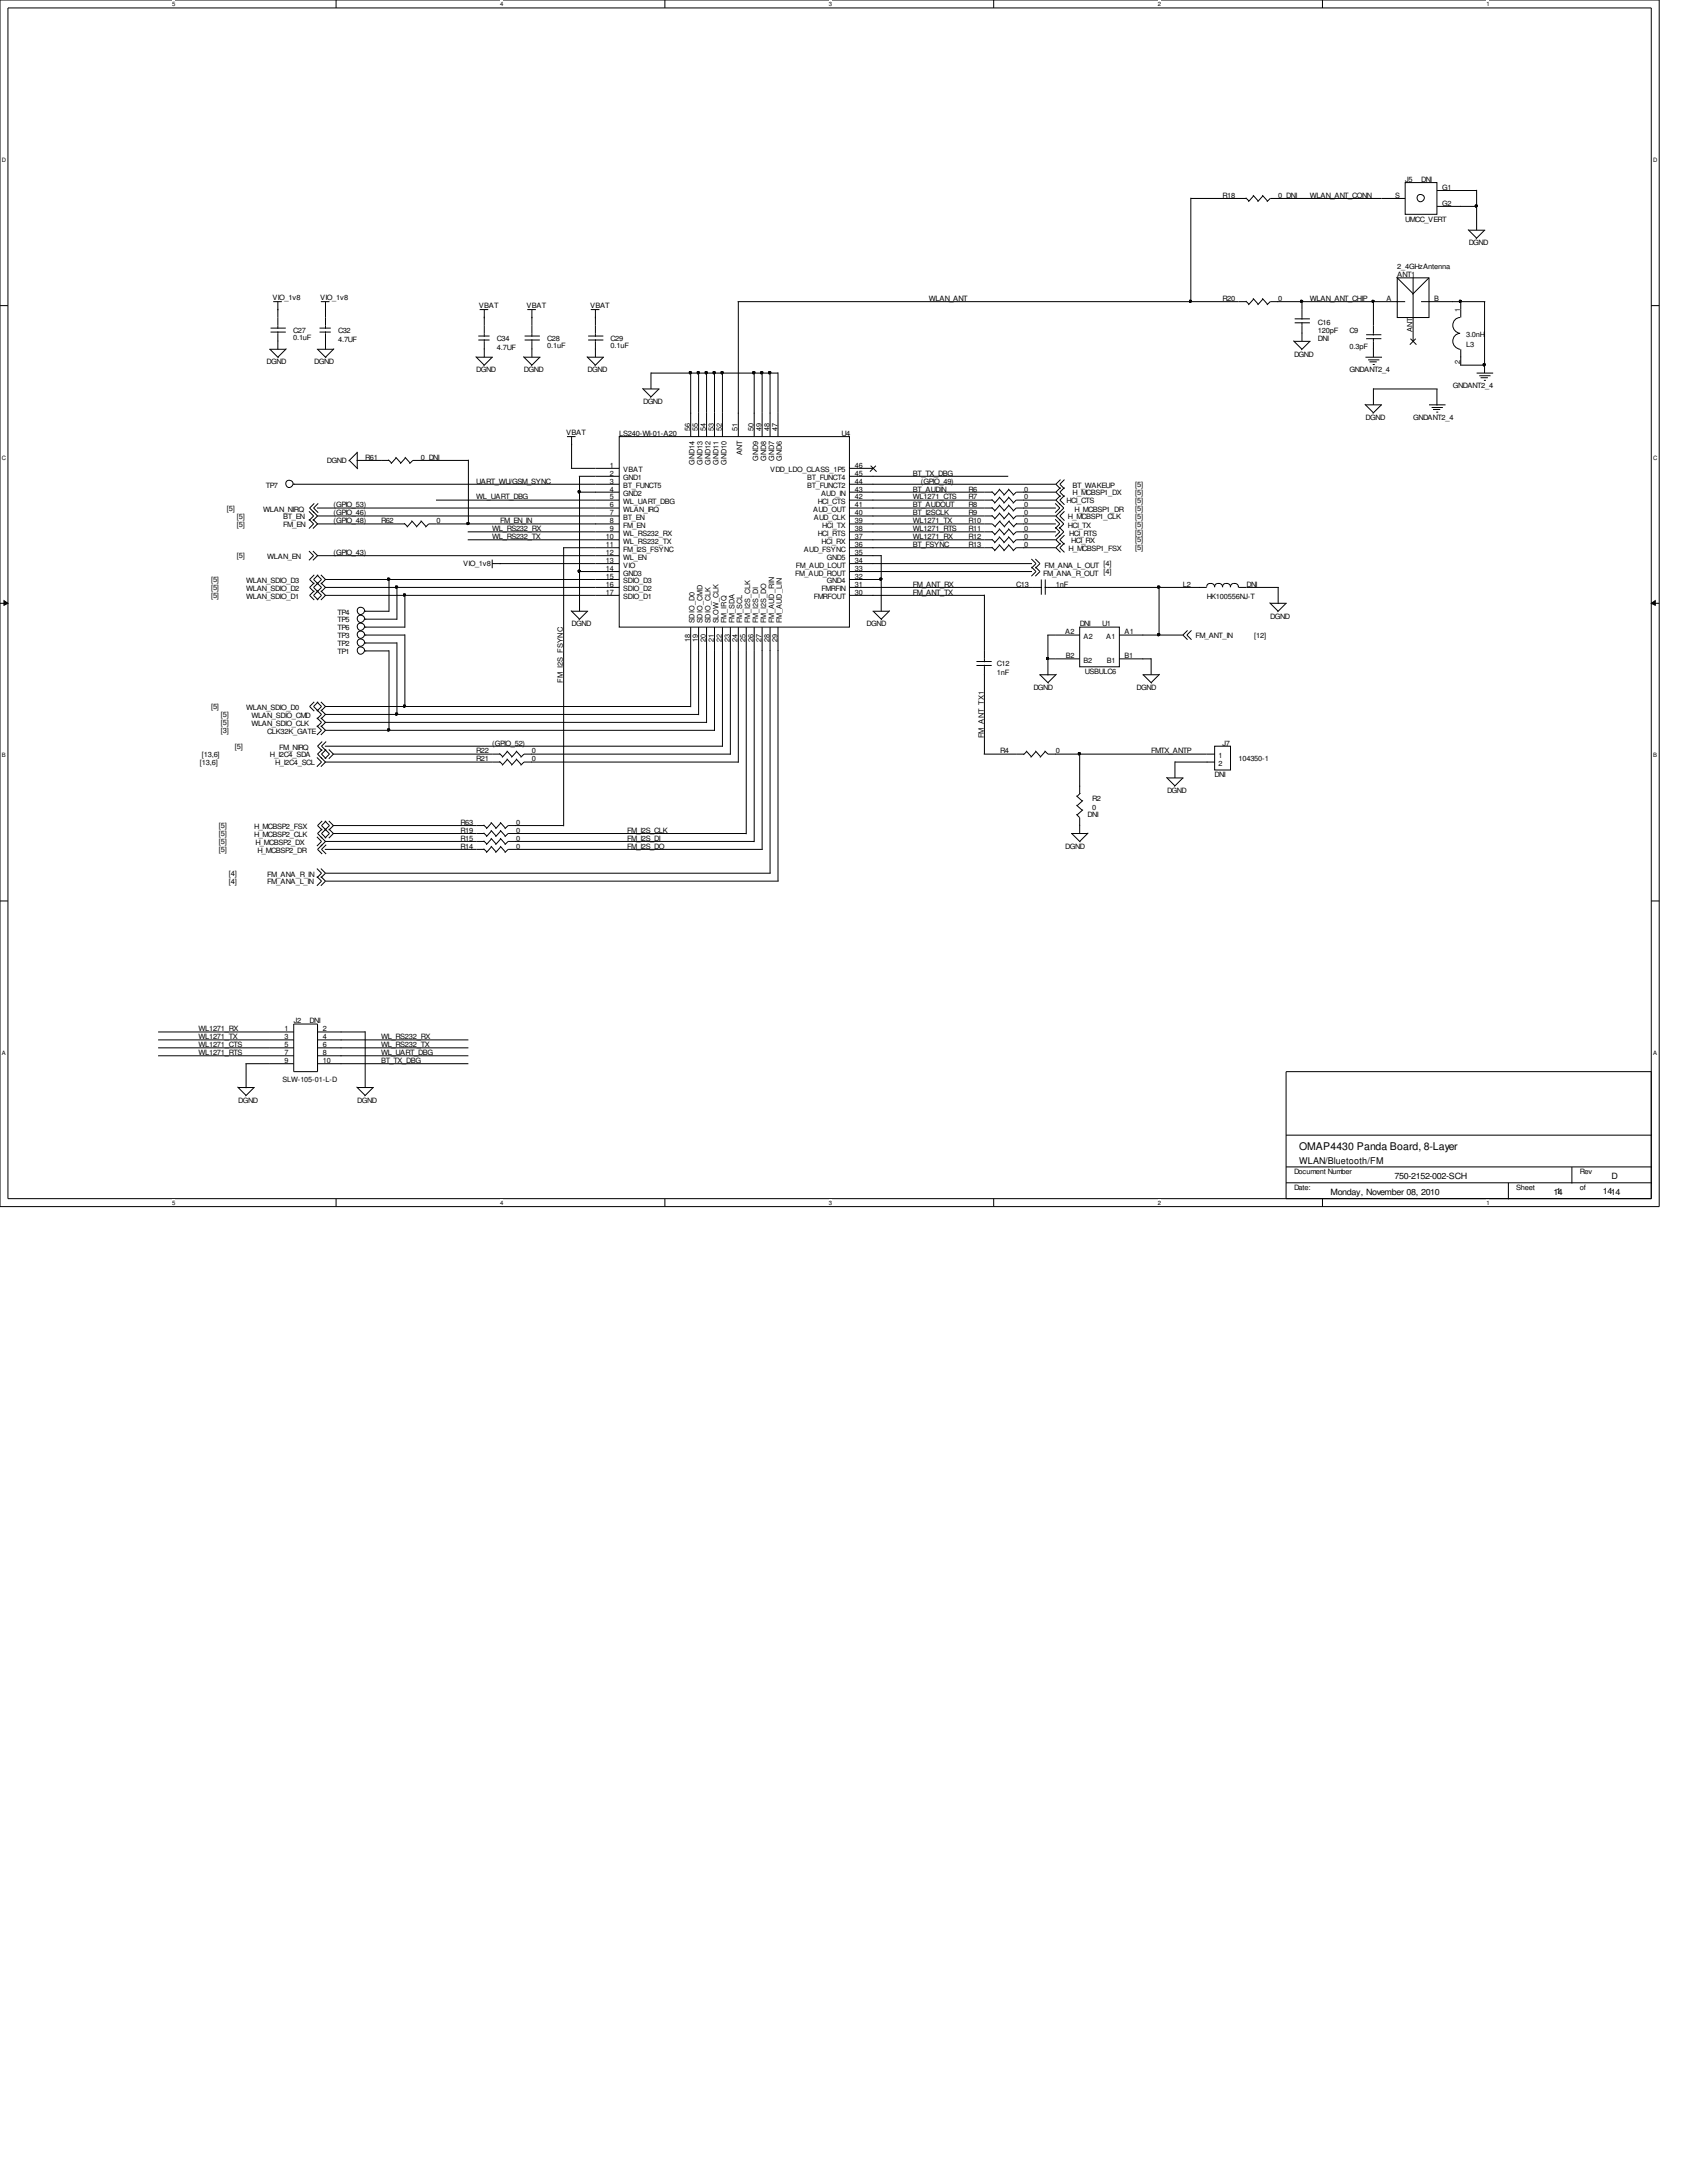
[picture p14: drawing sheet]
<svg xmlns="http://www.w3.org/2000/svg" width="216mm" height="279mm" viewBox="0 0 216 279" stroke-linecap="round" stroke-linejoin="round" font-family="sans-serif">
<defs><g id="words">
<text font-size="1.4" x="166.3" y="147.2">OMAP4430 Panda Board, 8-Layer</text>
<text font-size="1.2" x="166.3" y="149">WLAN/Bluetooth/FM</text>
<g font-size="1.1">
<text x="170.3" y="152.9">Monday, November 08, 2010</text>
<text x="178.5" y="150.9">750-2152-002-SCH</text>
<text x="198.8" y="152.9">14</text>
<text x="199.1" y="152.8">1</text>
<text x="205.1" y="152.8">1414</text>
<text x="206.2" y="150.9">D</text>
</g>
<g font-size=".9">
<text x="179.8" y="23.3">J5</text>
<text x="181.9" y="23.3">DNI</text>
<text x="156.5" y="25.3">R18</text>
<text x="163.6" y="25.3">0 DNI</text>
<text x="167.6" y="25.3">WLAN_ANT_CONN</text>
<text x="178.6" y="25.3">S</text>
<text x="179.8" y="28.4">UMCC_VERT</text>
<text x="184.6" y="24.3">G1</text>
<text x="184.6" y="26.3">G2</text>
<text x="178.8" y="35.5">ANT1</text>
<text x="178.8" y="34.5">2_4GHzAntenna</text>
<text x="188" y="31.4">DGND</text>
<text x="34.9" y="38.4">VIO_1v8</text>
<text x="41" y="38.4">VIO_1v8</text>
<text x="61.3" y="39.4">VBAT</text>
<text x="67.4" y="39.4">VBAT</text>
<text x="75.5" y="39.4">VBAT</text>
<text x="118.9" y="38.5">WLAN_ANT</text>
<text x="156.5" y="38.5">R20</text>
<text x="163.6" y="38.5">0</text>
<text x="167.6" y="38.5">WLAN_ANT_CHIP</text>
<text x="168.7" y="41.6">C16</text>
<text x="177.5" y="38.5">A</text>
<text x="183.6" y="38.5">B</text>
<text x="186.9" y="40" transform="rotate(-90 186.9 40)">1</text>
<text x="34.1" y="46.7">DGND</text>
<text x="37.5" y="42.6">C27</text>
<text x="37.5" y="43.5">0.1uF</text>
<text x="40.2" y="46.7">DGND</text>
<text x="43.3" y="42.6">C32</text>
<text x="43.3" y="43.8">4.7UF</text>
<text x="61" y="47.7">DGND</text>
<text x="63.6" y="43.6">C34</text>
<text x="63.6" y="44.8">4.7UF</text>
<text x="67.1" y="47.7">DGND</text>
<text x="70" y="43.6">C28</text>
<text x="70" y="44.5">0.1uF</text>
<text x="75.2" y="47.7">DGND</text>
<text x="78.1" y="43.6">C29</text>
<text x="78.1" y="44.5">0.1uF</text>
<text x="165.6" y="45.6">DGND</text>
<text x="168.7" y="43.6">DNI</text>
<text x="168.7" y="42.6">120pF</text>
<text x="172.7" y="47.7">GNDANT2_4</text>
<text x="172.7" y="42.6">C9</text>
<text x="172.7" y="44.6">0.3pF</text>
<text x="180.8" y="42.5" transform="rotate(-90 180.8 42.5)">ANT</text>
<text x="186.9" y="46.6" transform="rotate(-90 186.9 46.6)">2</text>
<text x="187.6" y="44.4">L3</text>
<text x="187.6" y="43.2">3.0nH</text>
<text x="82.3" y="51.7">DGND</text>
<text x="174.8" y="53.8">DGND</text>
<text x="180.8" y="53.8">GNDANT2_4</text>
<text x="185.9" y="49.7">GNDANT2_4</text>
<text x="41.8" y="59.3">DGND</text>
<text x="46.7" y="58.8">R61</text>
<text x="53.8" y="58.8">0 DNI</text>
<text x="72.5" y="55.6">VBAT</text>
<text x="78.1" y="59.9">1</text>
<text x="79.2" y="55.8">LS240-WI-01-A20</text>
<text x="88.3" y="55.2" transform="rotate(-90 88.3 55.2)">56</text>
<text x="88.9" y="59.5" transform="rotate(-90 88.9 59.5)">GND14</text>
<text x="89.3" y="55.2" transform="rotate(-90 89.3 55.2)">55</text>
<text x="89.9" y="59.5" transform="rotate(-90 89.9 59.5)">GND13</text>
<text x="90.3" y="55.2" transform="rotate(-90 90.3 55.2)">54</text>
<text x="90.9" y="59.5" transform="rotate(-90 90.9 59.5)">GND12</text>
<text x="91.4" y="55.2" transform="rotate(-90 91.4 55.2)">53</text>
<text x="91.9" y="59.5" transform="rotate(-90 91.9 59.5)">GND11</text>
<text x="92.4" y="55.2" transform="rotate(-90 92.4 55.2)">52</text>
<text x="93" y="59.5" transform="rotate(-90 93 59.5)">GND10</text>
<text x="94.4" y="55.2" transform="rotate(-90 94.4 55.2)">51</text>
<text x="95" y="58.3" transform="rotate(-90 95 58.3)">ANT</text>
<text x="96.4" y="55.2" transform="rotate(-90 96.4 55.2)">50</text>
<text x="97" y="59" transform="rotate(-90 97 59)">GND9</text>
<text x="97.5" y="55.2" transform="rotate(-90 97.5 55.2)">49</text>
<text x="98" y="59" transform="rotate(-90 98 59)">GND8</text>
<text x="98.5" y="55.2" transform="rotate(-90 98.5 55.2)">48</text>
<text x="99.1" y="59" transform="rotate(-90 99.1 59)">GND7</text>
<text x="99.5" y="55.2" transform="rotate(-90 99.5 55.2)">47</text>
<text x="100.1" y="59" transform="rotate(-90 100.1 59)">GND6</text>
<text x="107.7" y="55.8">U4</text>
<text x="109.4" y="59.9">46</text>
<text x="29" y="65.4">[5]</text>
<text x="33.7" y="65.5">WLAN_NIRQ</text>
<text x="34" y="62.4">TP7</text>
<text x="42.7" y="66">(GPIO_46)</text>
<text x="42.7" y="64.9">(GPIO_53)</text>
<text x="61" y="63.9">WL_UART_DBG</text>
<text x="61" y="61.9">UART_WU/GSM_SYNC</text>
<text x="78.1" y="60.9">2</text>
<text x="78.1" y="61.9">3</text>
<text x="78.1" y="62.9">4</text>
<text x="78.1" y="63.9">5</text>
<text x="78.1" y="64.9">6</text>
<text x="78.1" y="66">7</text>
<text x="79.8" y="60.5">VBAT</text>
<text x="79.8" y="61.5">GND1</text>
<text x="79.8" y="62.5">BT_FUNCT5</text>
<text x="79.8" y="63.5">GND2</text>
<text x="79.8" y="64.5">WL_UART_DBG</text>
<text x="79.8" y="65.5">WLAN_IRQ</text>
<text x="98.6" y="60.5">VDD_LDO_CLASS_1P5</text>
<text x="103.3" y="62.5">BT_FUNCT2</text>
<text x="103.3" y="61.5">BT_FUNCT4</text>
<text x="104.1" y="65.5">AUD_OUT</text>
<text x="104.6" y="64.5">HCI_CTS</text>
<text x="105.1" y="63.5">AUD_IN</text>
<text x="109.4" y="66">40</text>
<text x="109.4" y="64.9">41</text>
<text x="109.4" y="63.9">42</text>
<text x="109.4" y="62.9">43</text>
<text x="109.4" y="61.9">44</text>
<text x="109.4" y="60.9">45</text>
<text x="116.8" y="63.9">WL1271_CTS</text>
<text x="116.8" y="62.9">BT_AUDIN</text>
<text x="116.8" y="64.9">BT_AUDOUT</text>
<text x="116.8" y="66">BT_I2SCLK</text>
<text x="116.8" y="60.9">BT_TX_DBG</text>
<text x="117.9" y="61.9">(GPIO_49)</text>
<text x="124" y="63.9">R7</text>
<text x="124" y="62.9">R6</text>
<text x="124" y="66">R9</text>
<text x="124" y="64.9">R8</text>
<text x="131.1" y="63.9">0</text>
<text x="131.1" y="62.9">0</text>
<text x="131.1" y="66">0</text>
<text x="131.1" y="64.9">0</text>
<text x="136.5" y="64.4">HCI_CTS</text>
<text x="137.2" y="63.4">H_MCBSP1_DX</text>
<text x="137.2" y="62.4">BT_WAKEUP</text>
<text x="137.5" y="65.5">H_MCBSP1_DR</text>
<text x="145.3" y="64.3">[5]</text>
<text x="145.3" y="63.3">[5]</text>
<text x="145.3" y="65.4">[5]</text>
<text x="145.3" y="62.3">[5]</text>
<text x="30.3" y="66.4">[5]</text>
<text x="30.3" y="67.4">[5]</text>
<text x="30.3" y="71.5">[5]</text>
<text x="34.2" y="71.5">WLAN_EN</text>
<text x="36.2" y="66.5">BT_EN</text>
<text x="36.2" y="67.5">FM_EN</text>
<text x="42.7" y="71">(GPIO_43)</text>
<text x="42.7" y="67">(GPIO_48)</text>
<text x="48.8" y="67">R62</text>
<text x="55.9" y="67">0</text>
<text x="63" y="68">WL_RS232_RX</text>
<text x="63" y="69">WL_RS232_TX</text>
<text x="64" y="67">FM_EN_IN</text>
<text x="77.6" y="69">10</text>
<text x="77.6" y="70">11</text>
<text x="77.6" y="71">12</text>
<text x="78.1" y="67">8</text>
<text x="78.1" y="68">9</text>
<text x="79.8" y="66.5">BT_EN</text>
<text x="79.8" y="67.6">FM_EN</text>
<text x="79.8" y="68.6">WL_RS232_RX</text>
<text x="79.8" y="69.6">WL_RS232_TX</text>
<text x="79.8" y="70.6">FM_I2S_FSYNC</text>
<text x="79.8" y="71.6">WL_EN</text>
<text x="102.9" y="70.6">AUD_FSYNC</text>
<text x="104.1" y="66.5">AUD_CLK</text>
<text x="104.6" y="68.6">HCI_RTS</text>
<text x="105.2" y="69.6">HCI_RX</text>
<text x="105.2" y="67.6">HCI_TX</text>
<text x="105.8" y="71.6">GND5</text>
<text x="109.4" y="71">35</text>
<text x="109.4" y="70">36</text>
<text x="109.4" y="69">37</text>
<text x="109.4" y="68">38</text>
<text x="109.4" y="67">39</text>
<text x="116.8" y="68">WL1271_RTS</text>
<text x="116.8" y="69">WL1271_RX</text>
<text x="116.8" y="67">WL1271_TX</text>
<text x="116.8" y="70">BT_FSYNC</text>
<text x="124" y="70">R13</text>
<text x="124" y="68">R11</text>
<text x="124" y="69">R12</text>
<text x="124" y="67">R10</text>
<text x="131.1" y="70">0</text>
<text x="131.1" y="68">0</text>
<text x="131.1" y="69">0</text>
<text x="131.1" y="67">0</text>
<text x="136.7" y="66.5">H_MCBSP1_CLK</text>
<text x="136.7" y="67.6">HCI_TX</text>
<text x="136.7" y="70.5">H_MCBSP1_FSX</text>
<text x="136.8" y="68.6">HCI_RTS</text>
<text x="137.1" y="69.5">HCI_RX</text>
<text x="145.3" y="68.4">[5]</text>
<text x="145.3" y="69.4">[5]</text>
<text x="145.3" y="70.4">[5]</text>
<text x="145.3" y="66.4">[5]</text>
<text x="145.3" y="67.4">[5]</text>
<text x="27" y="74.5">[5]</text>
<text x="27" y="75.5">[5]</text>
<text x="27" y="76.5">[5]</text>
<text x="31.5" y="74.6">WLAN_SDIO_D3</text>
<text x="31.5" y="75.6">WLAN_SDIO_D2</text>
<text x="31.5" y="76.6">WLAN_SDIO_D1</text>
<text x="59.3" y="72.5">VIO_1v8</text>
<text x="77.6" y="72.1">13</text>
<text x="77.6" y="73.1">14</text>
<text x="77.6" y="74.1">15</text>
<text x="77.6" y="75.1">16</text>
<text x="77.6" y="76.1">17</text>
<text x="79.8" y="72.6">VIO</text>
<text x="79.8" y="73.7">GND3</text>
<text x="79.8" y="74.7">SDIO_D3</text>
<text x="79.8" y="75.7">SDIO_D2</text>
<text x="79.8" y="76.7">SDIO_D1</text>
<text x="101.8" y="73.7">FM_AUD_ROUT</text>
<text x="101.9" y="72.6">FM_AUD_LOUT</text>
<text x="104.1" y="76.7">FMRFOUT</text>
<text x="105.2" y="75.7">FMRFIN</text>
<text x="105.8" y="74.7">GND4</text>
<text x="109.4" y="76.1">30</text>
<text x="109.4" y="75.1">31</text>
<text x="109.4" y="74.1">32</text>
<text x="109.4" y="73.1">33</text>
<text x="109.4" y="72.1">34</text>
<text x="116.8" y="75.1">FM_ANT_RX</text>
<text x="116.8" y="76.1">FM_ANT_TX</text>
<text x="130" y="75.1">C13</text>
<text x="133.5" y="73.7">FM_ANA_R_OUT [4]</text>
<text x="133.7" y="72.6">FM_ANA_L_OUT [4]</text>
<text x="135.1" y="75.1">1nF</text>
<text x="151.4" y="75.1">L2</text>
<text x="154.4" y="76.7">HK100556NJ-T</text>
<text x="159.5" y="75.1">DNI</text>
<text x="43.2" y="81.7">TP3</text>
<text x="43.2" y="82.7">TP2</text>
<text x="43.2" y="83.7">TP1</text>
<text x="43.2" y="78.7">TP4</text>
<text x="43.2" y="80.7">TP6</text>
<text x="43.2" y="79.7">TP5</text>
<text x="73.2" y="80.2">DGND</text>
<text x="88.3" y="82.1" transform="rotate(-90 88.3 82.1)">18</text>
<text x="88.9" y="79.8" transform="rotate(-90 88.9 79.8)">SDIO_D0</text>
<text x="89.3" y="82.1" transform="rotate(-90 89.3 82.1)">19</text>
<text x="89.9" y="79.8" transform="rotate(-90 89.9 79.8)">SDIO_CMD</text>
<text x="90.3" y="82.1" transform="rotate(-90 90.3 82.1)">20</text>
<text x="90.9" y="79.8" transform="rotate(-90 90.9 79.8)">SDIO_CLK</text>
<text x="91.4" y="82.1" transform="rotate(-90 91.4 82.1)">21</text>
<text x="91.9" y="79.8" transform="rotate(-90 91.9 79.8)">SLOW_CLK</text>
<text x="92.4" y="82.1" transform="rotate(-90 92.4 82.1)">22</text>
<text x="93" y="79.8" transform="rotate(-90 93 79.8)">FM_IRQ</text>
<text x="93.4" y="82.1" transform="rotate(-90 93.4 82.1)">23</text>
<text x="94" y="79.8" transform="rotate(-90 94 79.8)">FM_SDA</text>
<text x="94.4" y="82.1" transform="rotate(-90 94.4 82.1)">24</text>
<text x="95" y="79.8" transform="rotate(-90 95 79.8)">FM_SCL</text>
<text x="95.4" y="82.1" transform="rotate(-90 95.4 82.1)">25</text>
<text x="96" y="79.8" transform="rotate(-90 96 79.8)">FM_I2S_CLK</text>
<text x="96.4" y="82.1" transform="rotate(-90 96.4 82.1)">26</text>
<text x="97" y="79.8" transform="rotate(-90 97 79.8)">FM_I2S_DI</text>
<text x="97.5" y="82.1" transform="rotate(-90 97.5 82.1)">27</text>
<text x="98" y="79.8" transform="rotate(-90 98 79.8)">FM_I2S_DO</text>
<text x="98.5" y="82.1" transform="rotate(-90 98.5 82.1)">28</text>
<text x="99.1" y="79.8" transform="rotate(-90 99.1 79.8)">FM_AUD_RIN</text>
<text x="99.5" y="82.1" transform="rotate(-90 99.5 82.1)">29</text>
<text x="100.1" y="79.8" transform="rotate(-90 100.1 79.8)">FM_AUD_LIN</text>
<text x="110.9" y="80.2">DGND</text>
<text x="136.3" y="81.2">A2</text>
<text x="138.2" y="80.2">DNI</text>
<text x="138.7" y="81.8">A2</text>
<text x="141.1" y="80.2">U1</text>
<text x="141.6" y="81.8">A1</text>
<text x="143.9" y="81.2">A1</text>
<text x="153" y="81.7">FM_ANT_IN</text>
<text x="160.5" y="81.6">[12]</text>
<text x="162.6" y="79.2">DGND</text>
<text x="72.1" y="87.4" transform="rotate(-90 72.1 87.4)">FM_I2S_FSYNC</text>
<text x="127.6" y="85.3">C12</text>
<text x="127.6" y="86.4">1nF</text>
<text x="132.2" y="88.3">DGND</text>
<text x="136.4" y="84.2">B2</text>
<text x="138.7" y="84.8">B2</text>
<text x="138.9" y="86.3">USBULC6</text>
<text x="141.6" y="84.8">B1</text>
<text x="143.9" y="84.2">B1</text>
<text x="145.5" y="88.3">DGND</text>
<text x="27" y="90.8">[5]</text>
<text x="28.3" y="91.8">[5]</text>
<text x="28.3" y="92.8">[5]</text>
<text x="28.3" y="93.8">[3]</text>
<text x="30.1" y="95.8">[5]</text>
<text x="31.5" y="90.8">WLAN_SDIO_D0</text>
<text x="32.2" y="91.9">WLAN_SDIO_CMD</text>
<text x="32.2" y="92.9">WLAN_SDIO_CLK</text>
<text x="34.2" y="93.9">CLK32K_GATE</text>
<text x="63" y="95.4">(GPIO_52)</text>
<text x="125.9" y="94.5" transform="rotate(-90 125.9 94.5)">FM_ANT_TX1</text>
<text x="156.5" y="95.4">J7</text>
<text x="25.6" y="97.9">[13,6]</text>
<text x="25.8" y="96.9">[13,6]</text>
<text x="34.5" y="96.9">H_I2C4_SDA</text>
<text x="35.2" y="98">H_I2C4_SCL</text>
<text x="35.7" y="96">FM_NIRQ</text>
<text x="61" y="97.5">R21</text>
<text x="61" y="96.4">R22</text>
<text x="68.1" y="97.5">0</text>
<text x="68.1" y="96.4">0</text>
<text x="128" y="96.4">R4</text>
<text x="135.1" y="96.4">0</text>
<text x="147.3" y="96.4">FMTX_ANTP</text>
<text x="149.4" y="101.5">DGND</text>
<text x="155.4" y="99.5">DNI</text>
<text x="156" y="97">1</text>
<text x="156" y="98">2</text>
<text x="158.5" y="97.5">104350-1</text>
<text x="28" y="106">[5]</text>
<text x="28" y="107">[5]</text>
<text x="32.5" y="106.1">H_MCBSP2_FSX</text>
<text x="32.5" y="107.1">H_MCBSP2_CLK</text>
<text x="58.9" y="106.6">R19</text>
<text x="58.9" y="107.6">R15</text>
<text x="58.9" y="105.6">R63</text>
<text x="66" y="106.6">0</text>
<text x="66" y="107.6">0</text>
<text x="66" y="105.6">0</text>
<text x="80.3" y="106.6">FM_I2S_CLK</text>
<text x="80.3" y="107.6">FM_I2S_DI</text>
<text x="139.2" y="104.6">DNI</text>
<text x="139.8" y="102.5">R2</text>
<text x="139.8" y="103.7">0</text>
<text x="28" y="108">[5]</text>
<text x="28" y="109.1">[5]</text>
<text x="29.3" y="112.1">[4]</text>
<text x="29.3" y="113.1">[4]</text>
<text x="32.7" y="108.1">H_MCBSP2_DX</text>
<text x="32.9" y="109.1">H_MCBSP2_DR</text>
<text x="34.2" y="112.2">FM_ANA_R_IN</text>
<text x="34.2" y="113.2">FM_ANA_L_IN</text>
<text x="58.9" y="108.6">R14</text>
<text x="66" y="108.6">0</text>
<text x="80.3" y="108.6">FM_I2S_DO</text>
<text x="136.3" y="108.6">DGND</text>
<text x="25.4" y="132">WL1271_RX</text>
<text x="36.4" y="132">1</text>
<text x="37.6" y="131">J2</text>
<text x="39.6" y="131">DNI</text>
<text x="41.3" y="132">2</text>
<text x="25.4" y="134">WL1271_CTS</text>
<text x="25.4" y="135">WL1271_RTS</text>
<text x="25.4" y="133">WL1271_TX</text>
<text x="36.4" y="133">3</text>
<text x="36.4" y="134">5</text>
<text x="36.4" y="135">7</text>
<text x="36.4" y="136.1">9</text>
<text x="41.3" y="133">4</text>
<text x="41.3" y="134">6</text>
<text x="41.3" y="135">8</text>
<text x="41.3" y="136.1">10</text>
<text x="48.8" y="136.1">BT_TX_DBG</text>
<text x="48.8" y="133">WL_RS232_RX</text>
<text x="48.8" y="134">WL_RS232_TX</text>
<text x="48.8" y="135">WL_UART_DBG</text>
<text x="30.5" y="141.1">DGND</text>
<text x="36.2" y="138.5">SLW-105-01-L-D</text>
<text x="45.7" y="141.1">DGND</text>
<text x="165.6" y="152.3">Date:</text>
<text x="165.6" y="150.3">Document Number</text>
<text x="194.1" y="152.3">Sheet</text>
<text x="202.2" y="150.3">Rev</text>
<text x="202.2" y="152.3">of</text>
</g>
<g font-size=".8">
<text x="22" y=".8">5</text>
<text x="64" y=".8">4</text>
<text x="106.1" y=".8">3</text>
<text x="148.2" y=".8">2</text>
<text x="190.2" y=".8">1</text>
<text x=".3" y="20.7">D</text>
<text x="211.6" y="20.7">D</text>
<text x=".3" y="58.8">C</text>
<text x="211.6" y="58.8">C</text>
<text x=".3" y="96.9">B</text>
<text x="211.6" y="96.9">B</text>
<text x=".3" y="135">A</text>
<text x="211.6" y="135">A</text>
<text x="22" y="154.2">5</text>
<text x="64" y="154.2">4</text>
<text x="106.1" y="154.2">3</text>
<text x="148.2" y="154.2">2</text>
<text x="190.2" y="154.2">1</text>
</g>
</g></defs>
<path d="M0 0h212.3v154.4h-212.3zM1 1h210.3v152.4h-210.3z" fill="none" stroke="#000" stroke-width=".13"/>
<g fill="#fff">
<path d="M22 .1h.4v.8h-.4z"/>
<path d="M22 153.5h.4v.8h-.4z"/>
</g>
<path d="M43 0v1M43 153.4v1" fill="none" stroke="#000" stroke-width=".13"/>
<g fill="#fff">
<path d="M64 .1h.3v.8h-.3z"/>
<path d="M64 153.5h.3v.8h-.3z"/>
</g>
<path d="M85.1 0v1M85.1 153.4v1" fill="none" stroke="#000" stroke-width=".13"/>
<g fill="#fff">
<path d="M106.1 .1h.3v.8h-.3z"/>
<path d="M106.1 153.5h.3v.8h-.3z"/>
</g>
<path d="M127.2 0v1M127.2 153.4v1" fill="none" stroke="#000" stroke-width=".13"/>
<g fill="#fff">
<path d="M148.2 .1h.3v.8h-.3z"/>
<path d="M148.2 153.5h.3v.8h-.3z"/>
</g>
<path d="M169.2 0v1M169.2 153.4v1" fill="none" stroke="#000" stroke-width=".13"/>
<g fill="#fff">
<path d="M190.2 .1h.4v.8h-.4z"/>
<path d="M190.2 153.5h.4v.8h-.4z"/>
<path d="M.3 20.1h.5v.8h-.5z"/>
<path d="M211.6 20.1h.5v.8h-.5z"/>
<path d="M.3 58.2h.5v.8h-.5z"/>
<path d="M211.6 58.2h.5v.8h-.5z"/>
</g>
<path d="M0 39.1h1M211.3 39.1h1" fill="none" stroke="#000" stroke-width=".13"/>
<g fill="#fff">
<path d="M.3 96.3h.4v.8h-.4z"/>
<path d="M211.6 96.3h.4v.8h-.4z"/>
</g>
<path d="M0 77.2h1M.5 76.9l.5 .3-.5 .3zM211.3 77.2l.5-.3v.6zM211.3 77.2h1" fill="none" stroke="#000" stroke-width=".13"/>
<path d="M.5 76.9l.5 .3-.5 .3zM211.3 77.2l.5-.3v.6z" fill="#000"/>
<g fill="#fff">
<path d="M.3 134.4h.4v.8h-.4z"/>
<path d="M211.6 134.4h.4v.8h-.4z"/>
</g>
<g fill="none" stroke="#000" stroke-width=".13">
<path d="M35 38.6h1.1M35.6 38.6v3.5M41.1 38.6h1.1M41.7 38.6v3.5M61.4 39.6h1.1M62 39.6v3.5M67.5 39.6h1.1M68.1 39.6v3.5M75.6 39.6h1.1M76.2 39.6v3.5M94.4 38.6h65.1M94.5 38.6v17.3"/>
<path d="M152.2 38.4h.2v.2h-.2zM152.4 25.4h7.1M152.4 25.3v13.3M159.4 25.3l.5 .4M159.4 38.5l.5 .4M160.4 25l.6 .7M160.4 38.2l.6 .7M160.4 25.1l-.6 .7M160.4 38.3l-.6 .7M161.5 25l.7 .7M161.5 38.2l.7 .7M161.6 25.1l-.6 .7"/>
<path d="M161.6 38.3l-.6 .7M166.5 38.4h.2v.2h-.2zM166.6 38.5v2.4M175.6 38.4h.2v.2h-.2zM175.8 38.5v4.4M178.7 35.5l2.1 2.1M178.8 35.6h4.1v5h-4.1zM179.8 23.4h4.1v4h-4.1zM179.8 38.6h-17.2l-.5 .4M179.8 25.4h-17.2l-.5 .4M180.8 35.5v8.2M181.9 38.6h8.2"/>
<path d="M182.9 35.6l-2.1 2.1M183.9 24.4h5.1M183.9 26.4h5.1M186.8 38.4h.2v.2h-.2zM186.9 38.5v2.1M187.9 29.4l1.1 1.1M188 29.5h2.1M188.8 26.3h.2v.1h-.2zM189 24.3v5.2M190 29.5l-1.1 1.1M190 38.6v9.2M34.5 44.7h2.1"/>
<path d="M34.5 44.7l1.1 1.1M34.6 42h2M34.6 42.5h2M35.6 42.4v2.3M36.7 44.6l-1.1 1.1M40.6 44.7h2.1M40.6 44.7l1.1 1.1M40.9 42h1.4M40.9 42.5h1.4M41.7 42.4v2.3M42.8 44.6l-1.1 1.1M44.7 58.9l1.1 1.1"/>
<path d="M45.6 58.9h4.2M45.7 57.8v2.1M45.7 57.9l-1.1 1.1M49.7 58.8l.4 .5M50.6 58.5l.7 .8M50.7 58.6l-.7 .8M51.8 58.5l.7 .8M51.9 58.6l-.7 .8M59.9 58.9h-7.1l-.4 .5M59.9 58.8v8.3M60.9 45.6l1.1 1.1M61 45.7h2.1"/>
<path d="M61.2 43h1.5M61.2 43.5h1.5M62 43.4v2.3M63 45.7l-1.1 1.1M67 45.6l1.1 1.1M67.1 45.7h2.1M67.1 43h2M67.1 43.5h2M68.1 43.4v2.3M69.1 45.7l-1.1 1.1M72.6 55.9h1.1M73.1 59.9h6.1"/>
<path d="M73.2 55.9v4M75.1 45.6l1.1 1.1M75.2 45.7h2.1M75.3 43h1.9M75.3 43.5h1.9M76.2 43.4v2.3M77.2 45.7l-1.1 1.1M79.2 55.9h29.5v24.4h-29.5zM82.2 49.7l1.1 1.1M82.3 49.8h2.1M83.3 47.8h16.3M83.3 47.7v2.1"/>
<path d="M84.3 49.8l-1.1 1.1M88.2 47.6h.2v.2h-.2zM88.4 47.8v8.1M89.2 47.6h.2v.2h-.2zM89.4 47.7v8.2M90.3 47.6h.2v.2h-.2zM90.4 47.7v8.2M91.3 47.6h.2v.2h-.2zM91.4 47.7v8.2M92.3 47.6h.2v.2h-.2zM92.5 47.7v8.2M96.4 47.6h.2v.2h-.2z"/>
<path d="M96.5 47.8v8.1M97.4 47.6h.2v.2h-.2zM97.5 47.7v8.2M98.4 47.6h.2v.2h-.2zM98.6 47.8v8.1M99.6 47.7v8.2M108.7 59.9h3.1M111.4 59.6l.8 .8M112.1 59.6l-.8 .8M165.5 43.6l1.1 1.1M165.6 43.7h2.1M165.7 41.3h1.9"/>
<path d="M165.7 40.8h1.9M166.6 41.2v2.5M167.6 43.7l-1.1 1.1M174.7 51.7l1.1 1.1M174.8 45.7h2.1M174.8 51.8h2.1M174.8 43.3h2M174.8 42.8h2M175.1 46.1h1.4M175.3 46.3h.9M175.7 46.7h.2M175.8 49.8h8.2"/>
<path d="M175.8 43.3v2.4M175.8 49.7v2.1M176.8 51.8l-1.1 1.1M180.5 43.3l.8 .8M181.2 43.3l-.8 .8M182.9 51.8h2.1M183.2 52.2h1.5M183.4 52.4h.9M183.8 52.7h.3M183.9 49.8v2.1M186.9 40.6a1.02 1.02 0 0 0-1 1.1 1.02 1.02 0 0 0 1 1 1.02 1.02 0 0 0-1 1 1.02 1.02 0 0 0 1 1M186.9 46.7h3.1"/>
<path d="M186.9 44.7v2M189 47.8h2.1M189.3 48.1h1.5M189.5 48.3h.9M189.8 46.6h.2v.2h-.2zM189.9 48.7h.3M37.5 62h41.7M37.6 62h.1M39.5 65.4l.6 .6-.6 .6M39.5 70.5l.6 .6-.6 .6M39.5 66.5l.6 .6-.6 .5M40 70.5l.6 .6-.6 .6"/>
<path d="M40 66.5l.6 .6-.6 .5M40.2 73.6l-.6 .6 .6 .6M40.2 75.6l-.6 .6 .6 .6M40.2 74.6l-.6 .6 .6 .6M40.2 64.4l-.6 .6 1 1-.6 .6M40.6 73.6l.5 .6-1 1 1 1-.5 .6M40.6 67.1h11.2M40.6 66h38.6M40.6 65h38.6M40.6 71.1h38.6M40.7 73.6l-.6 .6 1 1-1 1 .6 .6M40.7 64.4l-.6 .6 .6 .6"/>
<path d="M41.1 75.6l.6 .6-.6 .6M41.1 73.6l.6 .6-.6 .6M41.1 74.6l.6 .6-.6 .6M41.6 75.2h37.6M41.6 74.2h37.6M41.6 76.2h37.6M46.7 78.2h3.1M46.7 79.2h4.1M46.7 78.2h.1M46.7 79.2h.1M49.6 74h.2v.2h-.2zM49.8 74.2v4.1"/>
<path d="M50.6 75h.2v.2h-.2zM50.8 75.2v4.1M51.7 76h.1v.2h-.1zM51.7 67l.5 .4M51.8 76.2v4.1M52.7 66.6l.6 .8M52.7 66.7l-.6 .8M53.8 66.6l.7 .8M53.9 66.7l-.6 .8M55.8 64h23.4M59.8 66.9h.2v.2h-.2zM59.9 68.1h19.3"/>
<path d="M59.9 69.1h19.3M63 72.1h16.2M63 71.6v1.1M72.1 70.1h7.1M72.1 70.1v35.6M73.1 78.1l1.1 1.1M73.2 78.2h2.1M74 62.8h.2v.2h-.2zM74 73h.2v.2h-.2zM74.1 61h5.1M74.2 63h5M74.2 73.2h5"/>
<path d="M74.2 61v17.2M75.2 78.2l-1.1 1.1M79.2 67.1h-24.3l-.5 .4M108.7 72.1h23.4M108.7 70.1h18.3M108.7 75.2h24.6M108.7 64h18.3M108.7 68.1h18.3M108.7 67.1h18.3l.4 .4M108.7 69.1h18.3M108.7 63h18.3M108.7 66h18.3"/>
<path d="M108.7 65h18.3M108.7 61h20.3M108.7 62h26.4M108.7 71.1h4.1M108.7 73.2h23.4M108.7 74.2h4.1M108.7 76.2h17.3M111.7 78.2h2.1M111.8 78.2l1.1 1.1M112.6 74h.2v.2h-.2zM112.8 71v7.2M113.9 78.1l-1.1 1.1"/>
<path d="M126 76.1v8.7M126.9 66l.4 .4M126.9 70l.4 .4M126.9 63.9l.4 .4M126.9 68l.4 .4M126.9 69l.4 .4M126.9 62.9l.4 .4M126.9 64.9l.4 .5M127.8 69.7l.7 .7M127.8 63.6l.7 .7M127.8 67.6l.7 .8M127.8 68.7l.7 .7"/>
<path d="M127.8 62.6l.7 .7M127.8 65.6l.7 .8M127.8 64.6l.7 .8M127.9 69.8l-.6 .7M127.9 63.7l-.6 .7M127.9 67.7l-.6 .8M127.9 68.7l-.6 .8M127.9 66.7l.7 .8M127.9 62.7l-.6 .7M127.9 65.7l-.6 .8M127.9 64.7l-.6 .7M128 66.6l-.7 .8"/>
<path d="M129 69.7l.7 .7M129 63.6l.7 .7M129 67.6l.7 .8M129 68.7l.7 .7M129 62.6l.7 .7M129 65.6l.7 .8M129 64.6l.7 .8M129.1 69.8l-.7 .7M129.1 63.7l-.7 .7M129.1 67.7l-.7 .8M129.1 68.7l-.7 .8M129.1 66.7l.7 .8"/>
<path d="M129.1 62.7l-.7 .7M129.1 65.7l-.7 .8M129.1 64.7l-.7 .7M129.2 66.6l-.7 .8M130 67.1h5.1M130.1 67l-.4 .4M132 72.6l.6 .6-.6 .5M132 71.5l.6 .6-.6 .6M132.5 71.5l.6 .6-.6 .6M132.5 72.6l.6 .6-.6 .5M133.3 74.2v1.9M133.7 75.2h20.7"/>
<path d="M133.8 74.2v1.9M135 64.4l.6 .6-.6 .6M135 66.5l.6 .6-.6 .5M135 67.5l.6 .6-.6 .6M135.1 70.1l.6 .6M135.1 68.1h-5.1l-.4 .4M135.1 63l.6 .6M135.1 64l1 1-1 1M135.1 66l1 1.1-.5 .5M135.1 69.1l.6 .6M135.1 69.1h-5.1l-.4 .4M135.1 62l.6 .6"/>
<path d="M135.1 70.1h-5.1l-.4 .4M135.1 64h-5.1l-.4 .4M135.1 63h-5.1l-.4 .4M135.1 66h-5.1l-.4 .5M135.1 65h-5.1l-.4 .4M135.6 67.5l.5 .6-1 1M135.7 69.5l-.6 .6M135.7 62.4l-.6 .6M135.7 63.4l-.6 .6M135.7 61.4l-.6 .6M136.2 69.5l-.6 .6 .6 .6M136.2 62.4l-.6 .6 .6 .6"/>
<path d="M136.2 65.4l-.6 .6 .6 .6M136.2 68.5l-.6 .6 .6 .6M136.2 63.4l-.6 .6 .6 .6M136.2 61.4l-.6 .6 .6 .6M148.2 75h.2v.2h-.2zM148.3 75.1v6.2M154.4 75.1a.52 .52 0 0 1 .5-.4 .52 .52 0 0 1 .5 .4M155.4 75.1a.52 .52 0 0 1 .6-.4 .52 .52 0 0 1 .5 .4h-.1M156.5 75.1a.52 .52 0 0 1 .5-.4 .52 .52 0 0 1 .5 .4h-.1M157.5 75.1a.52 .52 0 0 1 .5-.4 .52 .52 0 0 1 .5 .4h-.1M158.5 75.2h5.2M162.5 77.1l1.1 1.1"/>
<path d="M162.6 77.2h2.1M163.6 75.2v2.1M164.6 77.2l-1.1 1.1M40.2 89.8l-.6 .6 .6 .6M40.6 89.8l.5 .6-.5 .6M40.6 91.9l.5 .6-.5 .5M40.6 92.9l.5 .6-.5 .6M40.6 96.9l.5 .6-.5 .6M40.7 89.8l-.6 .6 1 1-.5 .6M41.1 91.9l.6 .6-.6 .5M41.1 89.8l.6 .6-.6 .6M41.1 90.8l.6 .6-.6 .6"/>
<path d="M41.1 92.9l.6 .6-.6 .6M41.2 95.9l-.6 .6 1.1 1-.6 .6M41.2 94.9l-.6 .6 .6 .6M41.6 97.5h22.4M41.6 93.5h49.8M41.6 95.5h50.9M41.6 92.5h48.8M41.6 91.4h47.8M41.6 90.4h46.8M41.7 94.9l-.6 .6 1.1 1-.6 .6M41.7 95.9l-.6 .6 .6 .6M42.1 95.9l.6 .6-.6 .6"/>
<path d="M42.6 96.5h21.4M46.7 81.3h5.1M46.7 83.3h3.1M46.7 82.3h4.1M46.7 80.3h5.1M46.7 81.3h.1M46.7 82.3h.1M46.7 83.3h.1M46.7 80.3h.1M49.6 93.3h.2v.2h-.2zM49.8 83.2v10.3M50.6 91.3h.2v.2h-.2z"/>
<path d="M50.8 82.2v9.2M51.7 90.3h.1v.2h-.1zM51.8 81.2v9.2M63.9 97.5l.4 .4M63.9 96.4l.4 .5M64.9 97.1l.6 .8M64.9 96.1l.6 .8M64.9 97.2l-.6 .8M64.9 96.2l-.6 .7M66 97.1l.7 .8M66 96.1l.7 .8M66.1 97.2l-.7 .8"/>
<path d="M66.1 96.2l-.7 .7M88.4 80.3v10.2M89.4 80.3v11.2M90.4 80.3v12.2M91.4 80.3v13.3M92.5 80.3v15.3M93.5 96.5h-26.4l-.5 .4M93.5 80.3v16.3M94.5 97.5h-27.4l-.5 .5M94.5 80.3v17.3M95.5 80.3v26.5M96.5 80.3v27.5"/>
<path d="M97.5 80.3v28.4M98.6 80.3v31.5M99.6 80.3v32.5M125 84.7h1.9M125 85.2h1.9M125.9 96.5h5.2M126 85.1v11.4M131.3 96.1l.7 .8M131.4 96.2l-.4 .4M132.5 96.1l.7 .8M132.6 96.2l-.7 .7M133 86.4h2.1"/>
<path d="M133.1 86.4l1.1 1.1M133.7 96.1l.4 .4h21.3M133.8 96.2l-.7 .7M134 84.2h.1v.2h-.1zM134 81.3h4.2M134 84.3h4.2M134.1 81.3v5.1M135.2 86.3l-1.1 1.1M138 96.4h.2v.2h-.2zM138.2 80.3h5.1v5h-5.1zM138.2 96.5v5.1M143.3 81.3h8.1"/>
<path d="M143.3 84.3h4M146.2 86.4h2.1M146.3 86.4l1.1 1.1M147.3 84.2v2.2M148.2 81.1h.2v.2h-.2zM148.4 86.3l-1.1 1.1M149.3 99.5l1.1 1.1M149.4 99.6h2.1M150.4 97.5h5M150.4 97.5v2.1M151.4 81.3l.6 .6M151.4 99.6l-1.1 1.1"/>
<path d="M152 80.7l-.6 .6M152.5 80.7l-.6 .6 .6 .6M155.4 95.5h2.1v3.1h-2.1zM0 115.3h1M40.6 107.1l.5 .6-.5 .6M40.6 111.2l.5 .6-.5 .6M40.6 112.2l.5 .6-.5 .6M41.1 111.2l.6 .6M41.1 112.2l.6 .6M41.2 106.1l-.6 .6 1.1 1-.6 .6M41.2 105.1l-.6 .6 .6 .6M41.2 108.1l-.6 .6 .6 .6"/>
<path d="M41.6 105.1l.6 .6-1.1 1 .6 .6M41.6 108.7h20.4M41.6 107.7h20.4M41.7 111.8l-.6 .6M41.7 112.8l-.6 .6M41.7 112.8h58M41.7 111.8h56.9M41.7 105.1l-.6 .6 1.1 1-.6 .6M41.7 108.1l-.6 .6 .6 .6M42.1 106.1l.6 .6-.6 .6M42.1 105.1l.6 .6-.6 .6M42.6 106.7h19.4"/>
<path d="M42.6 105.7h19.4M61.9 108.6l.4 .5M61.9 106.6l.4 .4M61.9 107.6l.4 .4M61.9 105.6l.4 .4M62.8 108.3l.7 .8M62.8 106.3l.7 .7M62.8 107.3l.7 .7M62.8 105.2l.7 .8M62.9 108.4l-.7 .7M62.9 106.3l-.7 .8M62.9 107.4l-.7 .7"/>
<path d="M62.9 105.3l-.7 .8M64 108.3l.7 .8M64 106.3l.7 .7M64 107.3l.7 .7M64 105.2l.7 .8M64.1 108.4l-.7 .7M64.1 106.3l-.7 .8M64.1 107.4l-.7 .7M64.1 105.3l-.7 .8M72.1 105.7h-7.1l-.4 .4M95.5 106.7h-30.5l-.4 .4M96.5 107.7h-31.5l-.4 .4"/>
<path d="M97.6 108.7h-32.6l-.4 .4M137.1 106.7h2.1M137.2 106.7l1.1 1.1M137.8 101.9l.7 .6M137.8 103l.7 .7M137.8 104.2l.4 .4v2.1M138.3 101.5l-.5 .4M138.6 103.6l-.8 .7M138.6 102.4l-.8 .7M139.3 106.6l-1.1 1.1M211.3 115.3h1M20.2 132.1h17.4"/>
<path d="M20.2 133.1h17.4M20.2 134.1h17.4M20.2 135.1h17.4M30.4 139.1l1.1 1.1M30.5 139.2h2.1M31.4 136.1h6.2M31.5 136.1v3.2M32.5 139.2l-1.1 1.1M37.6 131.1h3v6.1h-3zM40.6 132.1h6.1M40.6 133.1h19.3M40.6 134.1h19.3"/>
<path d="M40.6 135.1h19.3M40.6 136.1h19.3M45.6 139.1l1.1 1.1M45.7 139.2h2.1M46.7 132v7.2M47.8 139.2l-1.1 1.1M164.6 137.2h46.7v16.2h-46.7zM164.6 145.3h46.8M164.6 149.4h46.8M164.6 151.4h46.8M193 151.4v2.1M201.2 149.4v2.1"/>
<circle cx="181.8" cy="25.3" r=".48"/>
<circle cx="37" cy="61.9" r=".48"/>
<circle cx="46.2" cy="79.2" r=".48"/>
<circle cx="46.2" cy="78.2" r=".48"/>
<circle cx="46.2" cy="81.2" r=".48"/>
<circle cx="46.2" cy="83.3" r=".48"/>
<circle cx="46.2" cy="82.2" r=".48"/>
<circle cx="46.2" cy="80.2" r=".48"/>
</g>
<g fill="#000">
<path d="M152.2 38.4h.2v.2h-.2z" fill-rule="evenodd"/>
<path d="M152.2 38.4h.2v.2h-.2z" fill-rule="evenodd"/>
<path d="M152.2 38.4h.2v.2h-.2z" fill-rule="evenodd"/>
<path d="M166.5 38.4h.2v.2h-.2z" fill-rule="evenodd"/>
<path d="M166.5 38.4h.2v.2h-.2z" fill-rule="evenodd"/>
<path d="M166.5 38.4h.2v.2h-.2z" fill-rule="evenodd"/>
<path d="M175.6 38.4h.2v.2h-.2z" fill-rule="evenodd"/>
<path d="M175.6 38.4h.2v.2h-.2z" fill-rule="evenodd"/>
<path d="M186.8 38.4h.2v.2h-.2z" fill-rule="evenodd"/>
<path d="M186.8 38.4h.2v.2h-.2z" fill-rule="evenodd"/>
<path d="M186.8 38.4h.2v.2h-.2z" fill-rule="evenodd"/>
<path d="M188.8 26.3h.2v.1h-.2z" fill-rule="evenodd"/>
<path d="M188.8 26.3h.2v.1h-.2z" fill-rule="evenodd"/>
<path d="M188.8 26.3h.2v.1h-.2z" fill-rule="evenodd"/>
<path d="M88.2 47.6h.2v.2h-.2z" fill-rule="evenodd"/>
<path d="M88.2 47.6h.2v.2h-.2z" fill-rule="evenodd"/>
<path d="M88.2 47.6h.2v.2h-.2z" fill-rule="evenodd"/>
<path d="M89.2 47.6h.2v.2h-.2z" fill-rule="evenodd"/>
<path d="M89.2 47.6h.2v.2h-.2z" fill-rule="evenodd"/>
<path d="M89.2 47.6h.2v.2h-.2z" fill-rule="evenodd"/>
<path d="M90.3 47.6h.2v.2h-.2z" fill-rule="evenodd"/>
<path d="M90.3 47.6h.2v.2h-.2z" fill-rule="evenodd"/>
<path d="M90.3 47.6h.2v.2h-.2z" fill-rule="evenodd"/>
<path d="M91.3 47.6h.2v.2h-.2z" fill-rule="evenodd"/>
<path d="M91.3 47.6h.2v.2h-.2z" fill-rule="evenodd"/>
<path d="M91.3 47.6h.2v.2h-.2z" fill-rule="evenodd"/>
<path d="M92.3 47.6h.2v.2h-.2z" fill-rule="evenodd"/>
<path d="M92.3 47.6h.2v.2h-.2z" fill-rule="evenodd"/>
<path d="M92.3 47.6h.2v.2h-.2z" fill-rule="evenodd"/>
<path d="M96.4 47.6h.2v.2h-.2z" fill-rule="evenodd"/>
<path d="M96.4 47.6h.2v.2h-.2z" fill-rule="evenodd"/>
<path d="M96.4 47.6h.2v.2h-.2z" fill-rule="evenodd"/>
<path d="M97.4 47.6h.2v.2h-.2z" fill-rule="evenodd"/>
<path d="M97.4 47.6h.2v.2h-.2z" fill-rule="evenodd"/>
<path d="M97.4 47.6h.2v.2h-.2z" fill-rule="evenodd"/>
<path d="M98.4 47.6h.2v.2h-.2z" fill-rule="evenodd"/>
<path d="M98.4 47.6h.2v.2h-.2z" fill-rule="evenodd"/>
<path d="M98.4 47.6h.2v.2h-.2z" fill-rule="evenodd"/>
<path d="M189.8 46.6h.2v.2h-.2z" fill-rule="evenodd"/>
<path d="M189.8 46.6h.2v.2h-.2z" fill-rule="evenodd"/>
<path d="M189.8 46.6h.2v.2h-.2z" fill-rule="evenodd"/>
<path d="M49.6 74h.2v.2h-.2z" fill-rule="evenodd"/>
<path d="M49.6 74h.2v.2h-.2z" fill-rule="evenodd"/>
<path d="M49.6 74h.2v.2h-.2z" fill-rule="evenodd"/>
<path d="M50.6 75h.2v.2h-.2z" fill-rule="evenodd"/>
<path d="M50.6 75h.2v.2h-.2z" fill-rule="evenodd"/>
<path d="M50.6 75h.2v.2h-.2z" fill-rule="evenodd"/>
<path d="M51.7 76h.1v.2h-.1z" fill-rule="evenodd"/>
<path d="M51.7 76h.1v.2h-.1z" fill-rule="evenodd"/>
<path d="M51.7 76h.1v.2h-.1z" fill-rule="evenodd"/>
<path d="M59.8 66.9h.2v.2h-.2z" fill-rule="evenodd"/>
<path d="M59.8 66.9h.2v.2h-.2z" fill-rule="evenodd"/>
<path d="M59.8 66.9h.2v.2h-.2z" fill-rule="evenodd"/>
<path d="M74 62.8h.2v.2h-.2z" fill-rule="evenodd"/>
<path d="M74 62.8h.2v.2h-.2z" fill-rule="evenodd"/>
<path d="M74 73h.2v.2h-.2z" fill-rule="evenodd"/>
<path d="M74 73h.2v.2h-.2z" fill-rule="evenodd"/>
<path d="M74 73h.2v.2h-.2z" fill-rule="evenodd"/>
<path d="M74 62.8h.2v.2h-.2z" fill-rule="evenodd"/>
<path d="M112.6 74h.2v.2h-.2z" fill-rule="evenodd"/>
<path d="M112.6 74h.2v.2h-.2z" fill-rule="evenodd"/>
<path d="M112.6 74h.2v.2h-.2z" fill-rule="evenodd"/>
<path d="M148.2 75h.2v.2h-.2z" fill-rule="evenodd"/>
<path d="M148.2 75h.2v.2h-.2z" fill-rule="evenodd"/>
<path d="M148.2 75h.2v.2h-.2z" fill-rule="evenodd"/>
<path d="M49.6 93.3h.2v.2h-.2z" fill-rule="evenodd"/>
<path d="M49.6 93.3h.2v.2h-.2z" fill-rule="evenodd"/>
<path d="M49.6 93.3h.2v.2h-.2z" fill-rule="evenodd"/>
<path d="M50.6 91.3h.2v.2h-.2z" fill-rule="evenodd"/>
<path d="M50.6 91.3h.2v.2h-.2z" fill-rule="evenodd"/>
<path d="M50.6 91.3h.2v.2h-.2z" fill-rule="evenodd"/>
<path d="M51.7 90.3h.1v.2h-.1z" fill-rule="evenodd"/>
<path d="M51.7 90.3h.1v.2h-.1z" fill-rule="evenodd"/>
<path d="M51.7 90.3h.1v.2h-.1z" fill-rule="evenodd"/>
<path d="M134 84.2h.1v.2h-.1z" fill-rule="evenodd"/>
<path d="M134 84.2h.1v.2h-.1z" fill-rule="evenodd"/>
<path d="M134 84.2h.1v.2h-.1z" fill-rule="evenodd"/>
<path d="M138 96.4h.2v.2h-.2z" fill-rule="evenodd"/>
<path d="M138 96.4h.2v.2h-.2z" fill-rule="evenodd"/>
<path d="M138 96.4h.2v.2h-.2z" fill-rule="evenodd"/>
<path d="M148.2 81.1h.2v.2h-.2z" fill-rule="evenodd"/>
<path d="M148.2 81.1h.2v.2h-.2z" fill-rule="evenodd"/>
<path d="M148.2 81.1h.2v.2h-.2z" fill-rule="evenodd"/>
</g>
<use href="#words"/>
</svg>
